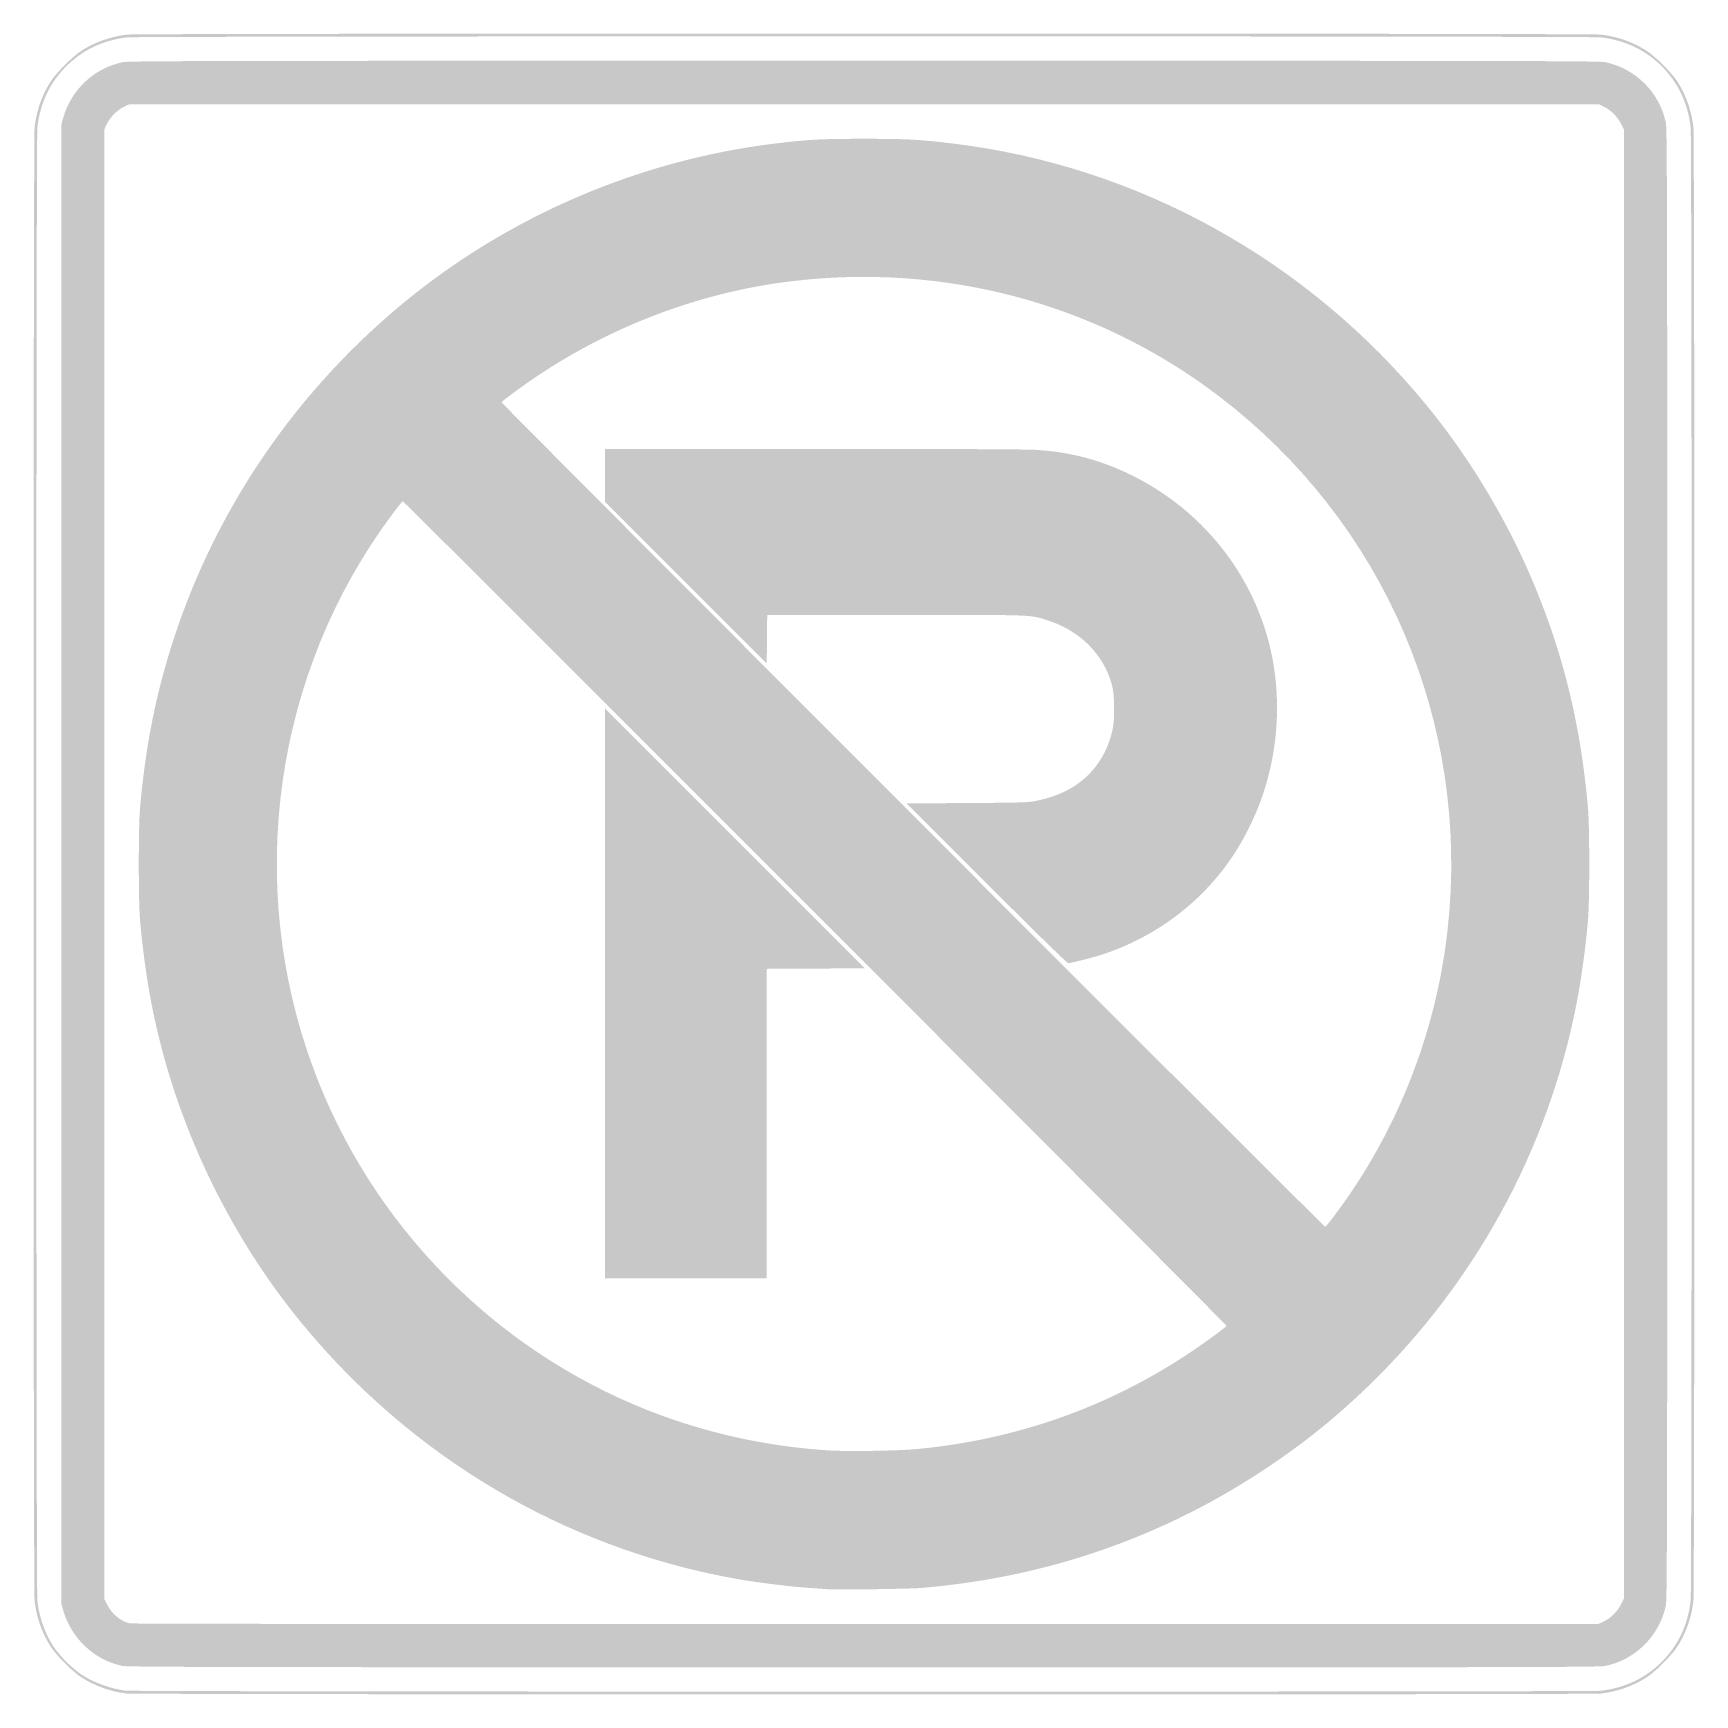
# Model space of a CAD drawing. Header units: inches. Extents: x -12 to 12, y -12 to 12.
import ezdxf

# ---------------------------------------------------------------- set-up
doc = ezdxf.new("R2010")
doc.units = ezdxf.units.IN
doc.header["$MEASUREMENT"] = 0

msp = doc.modelspace()

# ---------------------------------------------------------------- hatches: boundary and pattern name
h = msp.add_hatch(color=7)
edge = h.paths.add_edge_path()
edge.add_spline(control_points=[(-10.669, -11.985), (-10.89, -11.957), (-11.132, -11.868), (-11.312, -11.75), (-11.44, -11.666), (-11.666, -11.441), (-11.749, -11.313), (-11.875, -11.122), (-11.956, -10.893), (-11.986, -10.649), (-12.006, -10.489), (-12.006, 10.489), (-11.986, 10.649), (-11.956, 10.893), (-11.875, 11.122), (-11.749, 11.313), (-11.666, 11.441), (-11.44, 11.666), (-11.312, 11.75), (-11.124, 11.873), (-10.89, 11.957), (-10.649, 11.986), (-10.489, 12.006), (10.489, 12.006), (10.649, 11.986), (10.89, 11.957), (11.12, 11.875), (11.311, 11.75), (11.44, 11.666), (11.665, 11.441), (11.75, 11.312), (11.875, 11.121), (11.959, 10.884), (11.986, 10.642), (12.005, 10.473), (12.005, -10.473), (11.986, -10.642), (11.959, -10.884), (11.875, -11.121), (11.75, -11.312), (11.665, -11.441), (11.44, -11.666), (11.311, -11.75), (11.12, -11.875), (10.89, -11.957), (10.649, -11.986), (10.504, -12.004), (-10.529, -12.002), (-10.669, -11.985)], knot_values=[0, 0, 0, 0, 1, 1, 1, 2, 2, 2, 3, 3, 3, 4, 4, 4, 5, 5, 5, 6, 6, 6, 7, 7, 7, 8, 8, 8, 9, 9, 9, 10, 10, 10, 11, 11, 11, 12, 12, 12, 13, 13, 13, 14, 14, 14, 15, 15, 15, 16, 16, 16, 16], degree=3, periodic=0)
edge = h.paths.add_edge_path(flags=0)
edge.add_spline(control_points=[(10.649, -11.946), (11, -11.903), (11.291, -11.765), (11.528, -11.528), (11.767, -11.288), (11.906, -10.995), (11.946, -10.642), (11.965, -10.473), (11.965, 10.473), (11.946, 10.642), (11.906, 10.995), (11.767, 11.288), (11.528, 11.528), (11.291, 11.765), (11, 11.903), (10.649, 11.946), (10.489, 11.965), (-10.489, 11.965), (-10.649, 11.946), (-11.001, 11.903), (-11.291, 11.765), (-11.528, 11.528), (-11.766, 11.29), (-11.903, 11.003), (-11.946, 10.649), (-11.965, 10.489), (-11.965, -10.489), (-11.946, -10.649), (-11.916, -10.893), (-11.834, -11.123), (-11.709, -11.313), (-11.625, -11.44), (-11.44, -11.625), (-11.312, -11.709), (-11.132, -11.828), (-10.89, -11.916), (-10.669, -11.944), (-10.529, -11.962), (10.504, -11.963), (10.649, -11.946)], knot_values=[0, 0, 0, 0, 1, 1, 1, 2, 2, 2, 3, 3, 3, 4, 4, 4, 5, 5, 5, 6, 6, 6, 7, 7, 7, 8, 8, 8, 9, 9, 9, 10, 10, 10, 11, 11, 11, 12, 12, 12, 13, 13, 13, 13], degree=3, periodic=0)
h = msp.add_hatch(color=7)
edge = h.paths.add_edge_path()
edge.add_spline(control_points=[(-10.723, -11.586), (-11.125, -11.5), (-11.454, -11.189), (-11.571, -10.788)], knot_values=[0, 0, 0, 0, 1, 1, 1, 1], degree=3, periodic=0)
edge.add_line((-11.571, -10.788), (-11.601, -10.682))
edge.add_line((-11.601, -10.682), (-11.601, 0))
edge.add_line((-11.601, 0), (-11.601, 10.682))
edge.add_line((-11.601, 10.682), (-11.571, 10.788))
edge.add_spline(control_points=[(-11.571, 10.788), (-11.453, 11.194), (-11.122, 11.503), (-10.713, 11.587), (-10.619, 11.606), (-9.628, 11.608), (0, 11.608), (9.628, 11.608), (10.619, 11.606), (10.713, 11.587), (11.149, 11.497), (11.497, 11.149), (11.587, 10.713), (11.606, 10.619), (11.608, 9.628), (11.608, 0), (11.608, -9.628), (11.606, -10.619), (11.587, -10.713), (11.497, -11.149), (11.149, -11.497), (10.713, -11.587), (10.619, -11.606), (9.63, -11.608), (-0.01, -11.607), (-9.384, -11.606), (-10.639, -11.604), (-10.723, -11.586)], knot_values=[0, 0, 0, 0, 1, 1, 1, 2, 2, 2, 3, 3, 3, 4, 4, 4, 5, 5, 5, 6, 6, 6, 7, 7, 7, 8, 8, 8, 9, 9, 9, 9], degree=3, periodic=0)
edge = h.paths.add_edge_path(flags=0)
edge.add_spline(control_points=[(10.692, -10.943), (10.791, -10.897), (10.889, -10.799), (10.94, -10.696)], knot_values=[0, 0, 0, 0, 1, 1, 1, 1], degree=3, periodic=0)
edge.add_line((10.94, -10.696), (10.98, -10.615))
edge.add_line((10.98, -10.615), (10.98, 0))
edge.add_line((10.98, 0), (10.98, 10.615))
edge.add_line((10.98, 10.615), (10.94, 10.696))
edge.add_spline(control_points=[(10.94, 10.696), (10.889, 10.799), (10.791, 10.897), (10.692, 10.943)], knot_values=[0, 0, 0, 0, 1, 1, 1, 1], degree=3, periodic=0)
edge.add_line((10.692, 10.943), (10.615, 10.98))
edge.add_line((10.615, 10.98), (0, 10.98))
edge.add_line((0, 10.98), (-10.615, 10.98))
edge.add_line((-10.615, 10.98), (-10.692, 10.943))
edge.add_spline(control_points=[(-10.692, 10.943), (-10.791, 10.897), (-10.889, 10.799), (-10.94, 10.696)], knot_values=[0, 0, 0, 0, 1, 1, 1, 1], degree=3, periodic=0)
edge.add_line((-10.94, 10.696), (-10.98, 10.615))
edge.add_line((-10.98, 10.615), (-10.98, 0))
edge.add_line((-10.98, 0), (-10.98, -10.615))
edge.add_line((-10.98, -10.615), (-10.94, -10.696))
edge.add_spline(control_points=[(-10.94, -10.696), (-10.873, -10.832), (-10.744, -10.941), (-10.612, -10.972), (-10.582, -10.979), (-6.109, -10.983), (0.027, -10.982)], knot_values=[0, 0, 0, 0, 1, 1, 1, 2, 2, 2, 2], degree=3, periodic=0)
edge.add_line((0.027, -10.982), (10.615, -10.98))
edge.add_line((10.615, -10.98), (10.692, -10.943))
h = msp.add_hatch(color=7)
edge = h.paths.add_edge_path()
edge.add_spline(control_points=[(-0.534, -10.478), (-0.564, -10.476), (-0.685, -10.467), (-0.804, -10.459), (-1.094, -10.439), (-1.584, -10.377), (-1.899, -10.319), (-4.343, -9.87), (-6.536, -8.571), (-8.131, -6.628), (-9.027, -5.536), (-9.711, -4.221), (-10.1, -2.845), (-10.281, -2.203), (-10.396, -1.558), (-10.462, -0.811), (-10.486, -0.546), (-10.486, 0.546), (-10.462, 0.811), (-10.396, 1.558), (-10.281, 2.203), (-10.1, 2.845), (-9.523, 4.889), (-8.343, 6.701), (-6.694, 8.077), (-5.168, 9.349), (-3.264, 10.171), (-1.291, 10.411), (-0.792, 10.471), (-0.633, 10.48), (0, 10.48), (0.633, 10.48), (0.792, 10.471), (1.291, 10.411), (3.957, 10.087), (6.402, 8.735), (8.131, 6.628), (8.735, 5.892), (9.276, 4.999), (9.651, 4.115), (10.102, 3.056), (10.354, 2.028), (10.462, 0.811), (10.486, 0.546), (10.486, -0.546), (10.462, -0.811), (10.396, -1.555), (10.28, -2.204), (10.1, -2.845), (9.524, -4.888), (8.344, -6.7), (6.694, -8.077), (6.12, -8.555), (5.409, -9.021), (4.73, -9.364), (3.51, -9.98), (2.238, -10.338), (0.831, -10.46), (0.664, -10.475), (-0.419, -10.489), (-0.534, -10.478)], knot_values=[0, 0, 0, 0, 1, 1, 1, 2, 2, 2, 3, 3, 3, 4, 4, 4, 5, 5, 5, 6, 6, 6, 7, 7, 7, 8, 8, 8, 9, 9, 9, 10, 10, 10, 11, 11, 11, 12, 12, 12, 13, 13, 13, 14, 14, 14, 15, 15, 15, 16, 16, 16, 17, 17, 17, 18, 18, 18, 19, 19, 19, 20, 20, 20, 20], degree=3, periodic=0)
edge = h.paths.add_edge_path(flags=0)
edge.add_spline(control_points=[(0.757, -8.454), (2.195, -8.318), (3.514, -7.854), (4.696, -7.069), (4.912, -6.925), (5.222, -6.699), (5.238, -6.673), (5.246, -6.66), (-6.644, 5.243), (-6.666, 5.243), (-6.671, 5.243), (-6.74, 5.157), (-6.819, 5.051), (-8.526, 2.766), (-8.956, -0.282), (-7.95, -2.973), (-7.115, -5.209), (-5.353, -7.008), (-3.135, -7.888), (-2.312, -8.215), (-1.433, -8.412), (-0.527, -8.472), (-0.266, -8.49), (0.492, -8.479), (0.757, -8.454)], knot_values=[0, 0, 0, 0, 1, 1, 1, 2, 2, 2, 3, 3, 3, 4, 4, 4, 5, 5, 5, 6, 6, 6, 7, 7, 7, 8, 8, 8, 8], degree=3, periodic=0)
edge = h.paths.add_edge_path(flags=0)
edge.add_spline(control_points=[(6.819, -5.051), (7.703, -3.868), (8.266, -2.439), (8.432, -0.959), (8.768, 2.034), (7.521, 4.942), (5.122, 6.766), (3.357, 8.107), (1.152, 8.694), (-1.081, 8.418), (-2.353, 8.26), (-3.608, 7.792), (-4.696, 7.069), (-4.912, 6.925), (-5.222, 6.699), (-5.238, 6.673), (-5.246, 6.66), (6.644, -5.243), (6.666, -5.243), (6.671, -5.243), (6.74, -5.157), (6.819, -5.051)], knot_values=[0, 0, 0, 0, 1, 1, 1, 2, 2, 2, 3, 3, 3, 4, 4, 4, 5, 5, 5, 6, 6, 6, 7, 7, 7, 7], degree=3, periodic=0)
h = msp.add_hatch(color=7)
edge = h.paths.add_edge_path()
edge.add_line((1.771, -0.278), (0.617, 0.876))
edge.add_line((0.617, 0.876), (1.494, 0.882))
edge.add_spline(control_points=[(1.494, 0.882), (2.316, 0.887), (2.38, 0.89), (2.5, 0.916), (2.833, 0.987), (3.074, 1.113), (3.265, 1.314), (3.428, 1.486), (3.533, 1.687), (3.591, 1.938), (3.626, 2.09), (3.622, 2.447), (3.583, 2.588), (3.465, 3.022), (3.132, 3.362), (2.679, 3.513), (2.399, 3.606), (2.518, 3.601), (0.459, 3.601)], knot_values=[0, 0, 0, 0, 1, 1, 1, 2, 2, 2, 3, 3, 3, 4, 4, 4, 5, 5, 5, 6, 6, 6, 6], degree=3, periodic=0)
edge.add_line((0.459, 3.601), (-1.399, 3.601))
edge.add_line((-1.399, 3.601), (-1.402, 3.25))
edge.add_line((-1.402, 3.25), (-1.406, 2.899))
edge.add_line((-1.406, 2.899), (-2.575, 4.068))
edge.add_line((-2.575, 4.068), (-3.743, 5.236))
edge.add_line((-3.743, 5.236), (-3.743, 5.618))
edge.add_line((-3.743, 5.618), (-3.743, 6))
edge.add_line((-3.743, 6), (-0.753, 6))
edge.add_spline(control_points=[(-0.753, 6), (1.068, 6), (2.327, 5.994), (2.469, 5.986), (2.98, 5.957), (3.423, 5.839), (3.877, 5.614), (4.793, 5.158), (5.477, 4.371), (5.789, 3.412), (6.089, 2.491), (6.01, 1.431), (5.575, 0.547), (5.394, 0.178), (5.171, -0.138), (4.89, -0.419), (4.5, -0.812), (4.013, -1.114), (3.477, -1.296), (3.339, -1.343), (2.996, -1.432), (2.953, -1.432), (2.935, -1.432), (2.539, -1.046), (1.771, -0.278)], knot_values=[0, 0, 0, 0, 1, 1, 1, 2, 2, 2, 3, 3, 3, 4, 4, 4, 5, 5, 5, 6, 6, 6, 7, 7, 7, 8, 8, 8, 8], degree=3, periodic=0)
msp.add_hatch(color=7).paths.add_polyline_path([(-3.743, -1.868), (-3.743, 2.25), (-1.865, 0.372), (0.014, -1.507), (-0.696, -1.51), (-1.405, -1.514), (-1.405, -3.75), (-1.405, -5.986), (-2.574, -5.986), (-3.743, -5.986), (-3.743, -1.868)])

doc.saveas('drawing.dxf')
